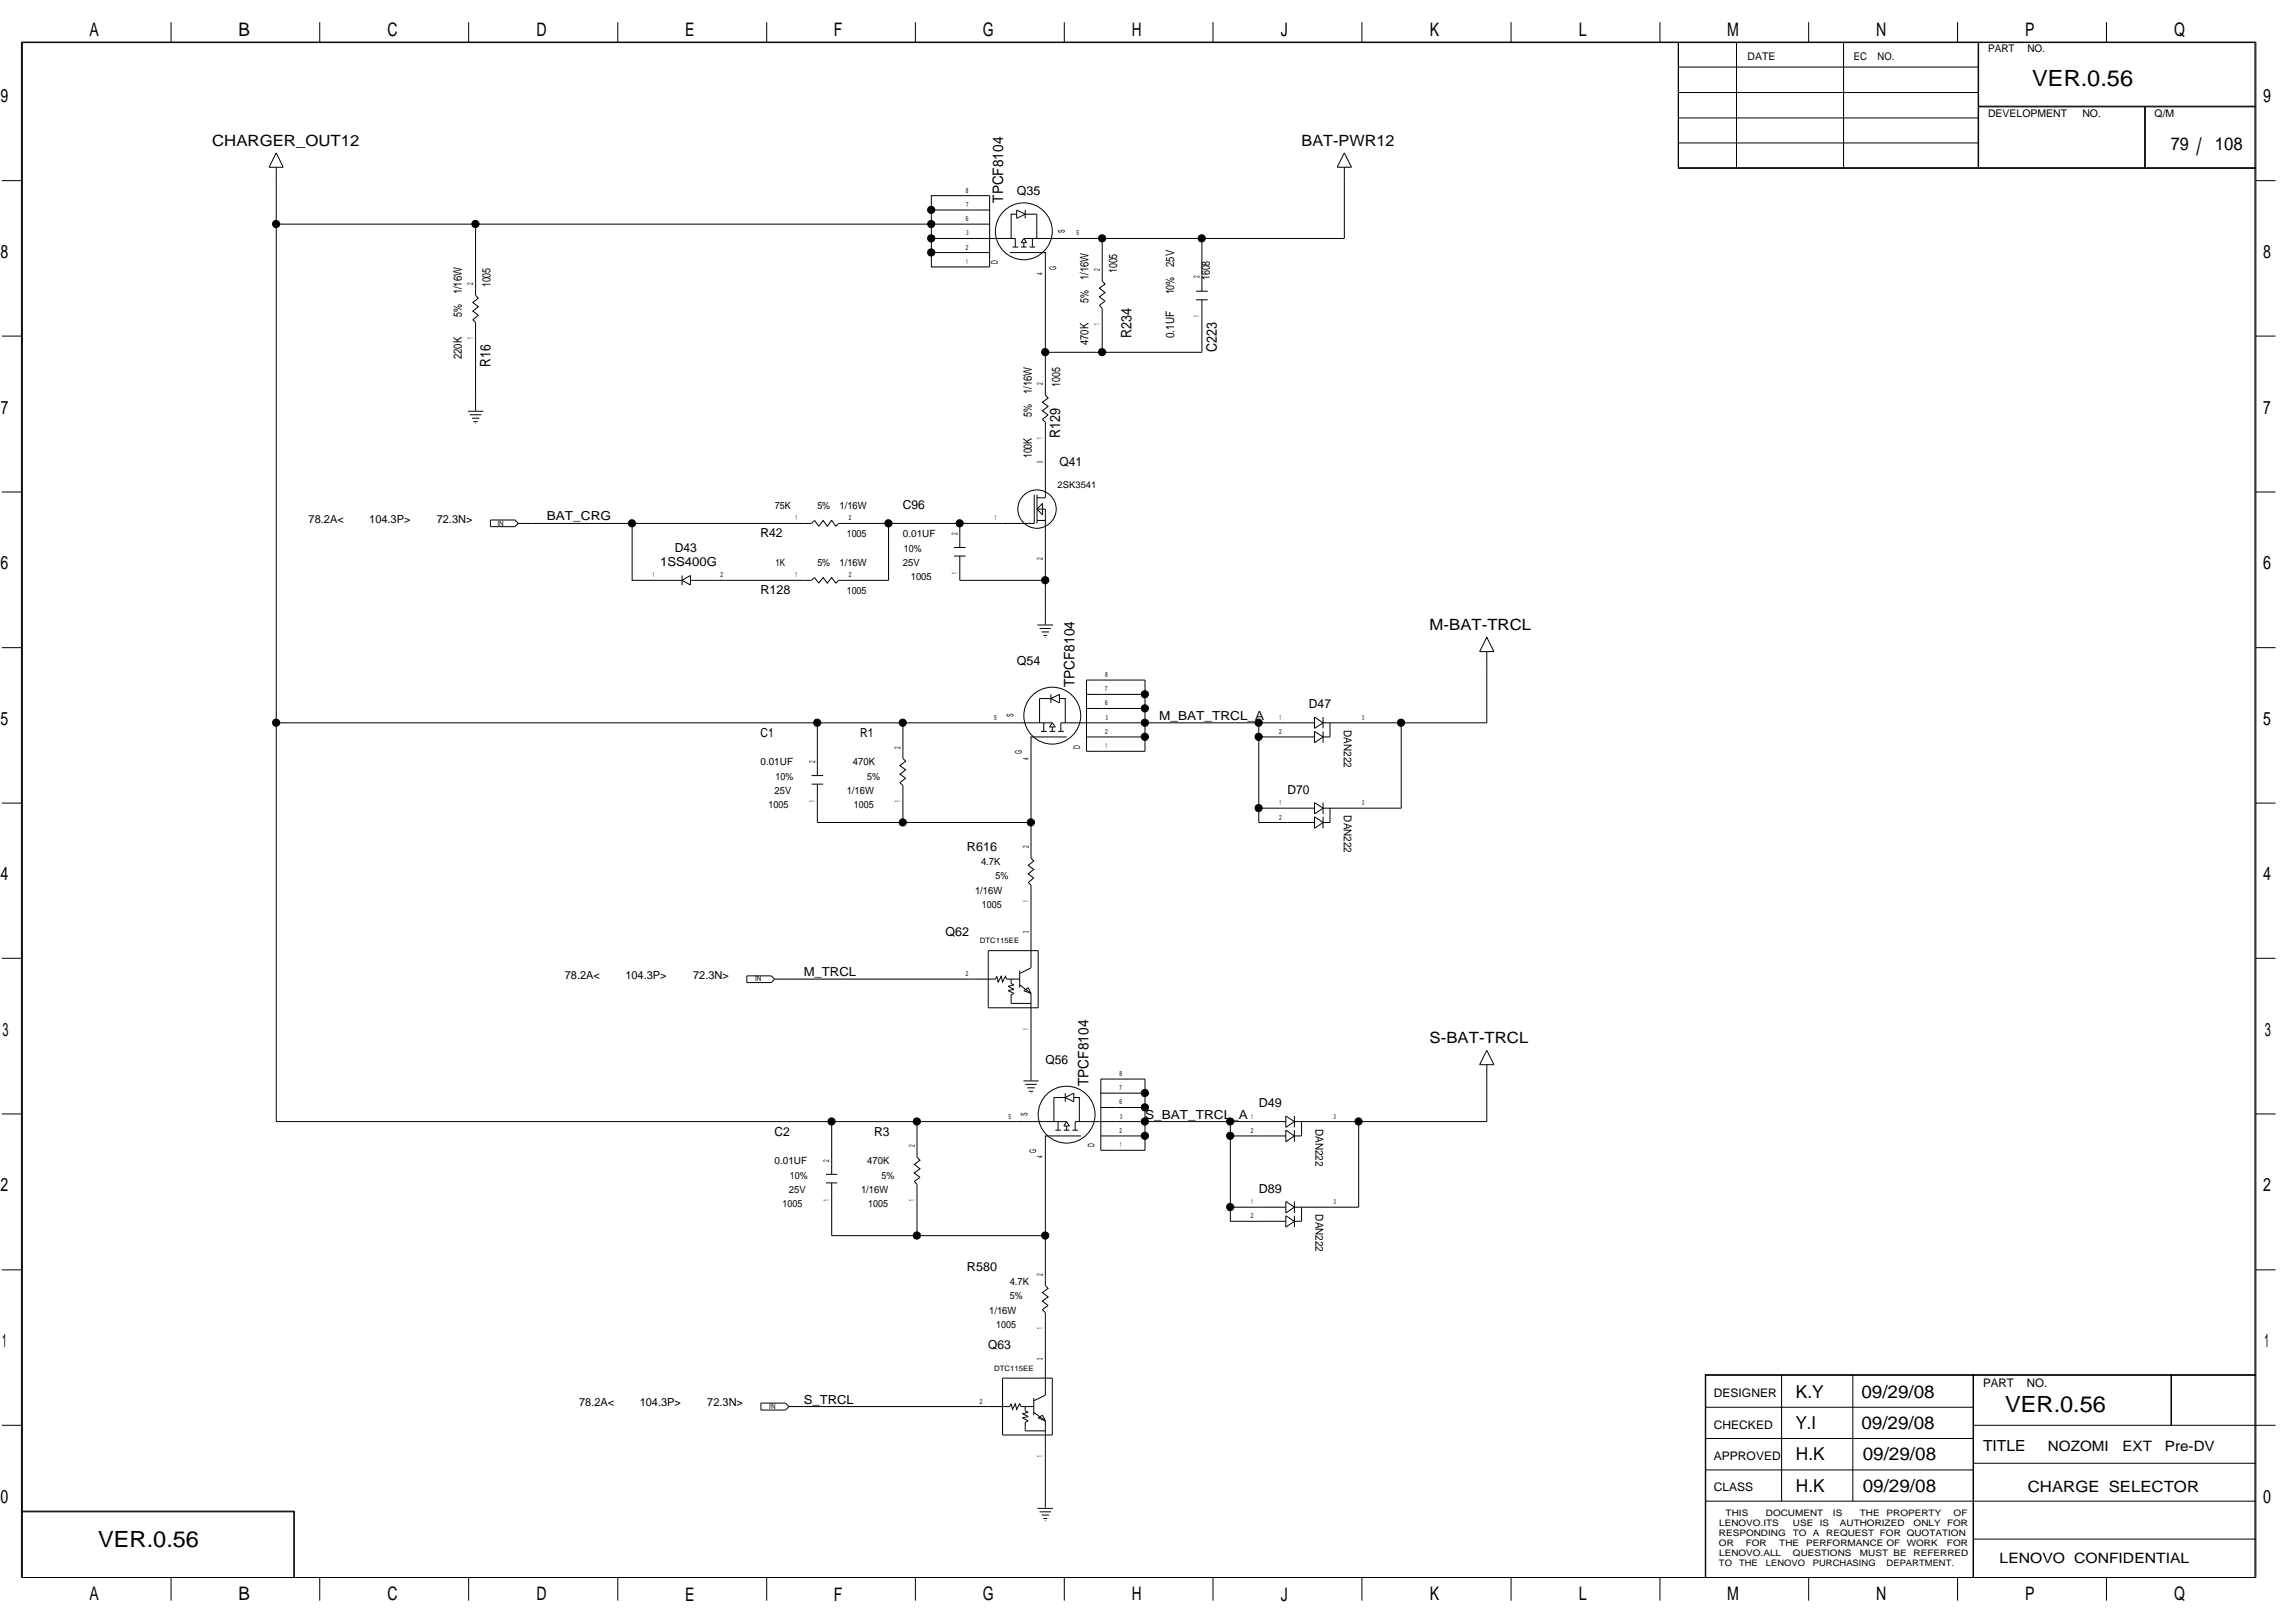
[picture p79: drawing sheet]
<svg xmlns="http://www.w3.org/2000/svg" width="420mm" height="297mm" viewBox="0 0 420 297" stroke-linecap="round" stroke-linejoin="round" font-family="sans-serif">
<defs><g id="words">
<text font-size="4.4" x="402.1" y="28.4">/</text>
<g font-size="4.1">
<text x="372.1" y="15.7">VER.0.56</text>
<text x="367.1" y="258.4">VER.0.56</text>
<text x="18" y="283.2">VER.0.56</text>
</g>
<g font-size="3.4">
<text x="16.4" y="6.6">A</text>
<text x="43.6" y="6.6">B</text>
<text x="70.9" y="6.6">C</text>
<text x="98.2" y="6.6">D</text>
<text x="125.4" y="6.6">E</text>
<text x="152.7" y="6.6">F</text>
<text x="179.9" y="6.6">G</text>
<text x="207.2" y="6.6">H</text>
<text x="234.5" y="6.6">J</text>
<text x="261.8" y="6.6">K</text>
<text x="289" y="6.6">L</text>
<text x="316.2" y="6.6">M</text>
<text x="343.5" y="6.6">N</text>
<text x="370.8" y="6.6">P</text>
<text x="398" y="6.6">Q</text>
<text x=".1" y="18.8">9</text>
<text x="414.3" y="18.8">9</text>
<text x=".1" y="47.2">8</text>
<text x="414.3" y="47.2">8</text>
<text x=".2" y="75.7">7</text>
<text x="414.3" y="75.7">7</text>
<text x=".1" y="104.2">6</text>
<text x="414.3" y="104.2">6</text>
<text x=".1" y="132.7">5</text>
<text x="414.3" y="132.7">5</text>
<text x=".1" y="161.1">4</text>
<text x="414.3" y="161.1">4</text>
<text x=".5" y="189.6">3</text>
<text x="414.6" y="189.6">3</text>
<text x=".1" y="218.1">2</text>
<text x="414.3" y="218.1">2</text>
<text x=".4" y="246.6">1</text>
<text x="414.6" y="246.6">1</text>
<text x=".1" y="275.1">0</text>
<text x="414.3" y="275.1">0</text>
<text x="16.4" y="292.9">A</text>
<text x="43.6" y="292.9">B</text>
<text x="70.9" y="292.9">C</text>
<text x="98.2" y="292.9">D</text>
<text x="125.4" y="292.9">E</text>
<text x="152.7" y="292.9">F</text>
<text x="179.9" y="292.9">G</text>
<text x="207.2" y="292.9">H</text>
<text x="234.5" y="292.9">J</text>
<text x="261.8" y="292.9">K</text>
<text x="289" y="292.9">L</text>
<text x="316.2" y="292.9">M</text>
<text x="343.5" y="292.9">N</text>
<text x="370.8" y="292.9">P</text>
<text x="398" y="292.9">Q</text>
</g>
<g font-size="3.3">
<text x="397.4" y="27.4">79</text>
<text x="405.5" y="27.4">108</text>
<text x="328.8" y="255.8">K.Y</text>
<text x="340.8" y="255.8">09/29/08</text>
<text x="328.7" y="261.6">Y.I</text>
<text x="340.8" y="261.6">09/29/08</text>
<text x="328.8" y="267.3">H.K</text>
<text x="341" y="267.3">09/29/08</text>
<text x="328.8" y="273">H.K</text>
<text x="341" y="273">09/29/08</text>
</g>
<g font-size="2.8">
<text x="38.9" y="26.7">CHARGER_OUT12</text>
<text x="238.3" y="26.7">BAT-PWR12</text>
<text x="261.7" y="115.3">M-BAT-TRCL</text>
<text x="261.7" y="191">S-BAT-TRCL</text>
<text x="363" y="265.6">TITLE</text>
<text x="371.3" y="273.1">CHARGE SELECTOR</text>
</g>
<g font-size="2.7">
<text x="183.7" y="37.1" transform="rotate(-90 183.7 37.1)">TPCF8104</text>
<text x="207.1" y="61.9" transform="rotate(-90 207.1 61.9)">R234</text>
<text x="222.8" y="64.5" transform="rotate(-90 222.8 64.5)">C223</text>
<text x="89.8" y="67.1" transform="rotate(-90 89.8 67.1)">R16</text>
<text x="194.1" y="80.1" transform="rotate(-90 194.1 80.1)">R129</text>
<text x="196.7" y="125.8" transform="rotate(-90 196.7 125.8)">TPCF8104</text>
<text x="199.3" y="198.8" transform="rotate(-90 199.3 198.8)">TPCF8104</text>
</g>
<g font-size="2.6">
<text x="374.9" y="265.5">NOZOMI</text>
<text x="388.6" y="265.5">EXT</text>
<text x="396.4" y="265.5">Pre-DV</text>
<text x="366.1" y="286.1">LENOVO CONFIDENTIAL</text>
</g>
<g font-size="2.3">
<text x="186.1" y="35.8">Q35</text>
<text x="194" y="85.3">Q41</text>
<text x="100.1" y="95.2">BAT_CRG</text>
<text x="165.3" y="93.1">C96</text>
<text x="123.6" y="101">D43</text>
<text x="139.2" y="98.3">R42</text>
<text x="120.9" y="103.5">1SS400G</text>
<text x="139.2" y="108.8">R128</text>
<text x="186.1" y="121.8">Q54</text>
<text x="212.2" y="131.7">M_BAT_TRCL_A</text>
<text x="239.6" y="129.6">D47</text>
<text x="139.2" y="134.8">C1</text>
<text x="157.5" y="134.8">R1</text>
<text x="235.7" y="145.3">D70</text>
<text x="177" y="155.7">R616</text>
<text x="173.1" y="171.4">Q62</text>
<text x="147.1" y="178.6">M_TRCL</text>
<text x="191.4" y="194.8">Q56</text>
<text x="230.5" y="202.6">D49</text>
<text x="141.8" y="207.9">C2</text>
<text x="160.1" y="207.9">R3</text>
<text x="209.6" y="204.7">S_BAT_TRCL_A</text>
<text x="230.5" y="218.3">D89</text>
<text x="177" y="232.6">R580</text>
<text x="180.9" y="247">Q63</text>
<text x="147.1" y="256.9">S_TRCL</text>
</g>
<g font-size="2.2">
<text x="313.8" y="255.7">DESIGNER</text>
<text x="363" y="253.8">PART</text>
<text x="371.1" y="253.8">NO.</text>
<text x="313.8" y="261.5">CHECKED</text>
<text x="313.8" y="267.2">APPROVED</text>
<text x="313.8" y="272.9">CLASS</text>
</g>
<g font-size="2.1">
<text x="84.6" y="53.9" transform="rotate(-90 84.6 53.9)">1/16W</text>
<text x="89.8" y="52.6" transform="rotate(-90 89.8 52.6)">1005</text>
<text x="199.3" y="51.3" transform="rotate(-90 199.3 51.3)">1/16W</text>
<text x="204.5" y="50" transform="rotate(-90 204.5 50)">1005</text>
<text x="215" y="53.9" transform="rotate(-90 215 53.9)">10%</text>
<text x="215" y="48.9" transform="rotate(-90 215 48.9)">25V</text>
<text x="221.5" y="51.3" transform="rotate(-90 221.5 51.3)">1608</text>
<text x="84.6" y="58" transform="rotate(-90 84.6 58)">5%</text>
<text x="199.3" y="55.4" transform="rotate(-90 199.3 55.4)">5%</text>
<text x="84.6" y="65.8" transform="rotate(-90 84.6 65.8)">220K</text>
<text x="199.3" y="63.2" transform="rotate(-90 199.3 63.2)">470K</text>
<text x="215" y="61.9" transform="rotate(-90 215 61.9)">0.1UF</text>
<text x="194.1" y="70.8" transform="rotate(-90 194.1 70.8)">1005</text>
<text x="188.9" y="76.2" transform="rotate(-90 188.9 76.2)">5%</text>
<text x="188.9" y="72.1" transform="rotate(-90 188.9 72.1)">1/16W</text>
<text x="188.9" y="83.9" transform="rotate(-90 188.9 83.9)">100K</text>
</g>
<g font-size="2">
<text x="56.5" y="95.8">78.2A&lt;</text>
<text x="67.6" y="95.8">104.3P&gt;</text>
<text x="80" y="95.8">72.3N&gt;</text>
<text x="246" y="133.6" transform="rotate(90 246 133.6)">DAN222</text>
<text x="246" y="149.2" transform="rotate(90 246 149.2)">DAN222</text>
<text x="103.4" y="179.2">78.2A&lt;</text>
<text x="114.5" y="179.2">104.3P&gt;</text>
<text x="126.9" y="179.2">72.3N&gt;</text>
<text x="240.8" y="206.6" transform="rotate(90 240.8 206.6)">DAN222</text>
<text x="240.8" y="222.2" transform="rotate(90 240.8 222.2)">DAN222</text>
<text x="106" y="257.4">78.2A&lt;</text>
<text x="117.1" y="257.4">104.3P&gt;</text>
<text x="129.5" y="257.4">72.3N&gt;</text>
</g>
<g font-size="1.9">
<text x="319.9" y="11">DATE</text>
<text x="339.4" y="11">EC</text>
<text x="343.7" y="11">NO.</text>
<text x="364" y="9.5">PART</text>
<text x="371.2" y="9.5">NO.</text>
<text x="364" y="21.3">DEVELOPMENT</text>
<text x="381.2" y="21.3">NO.</text>
<text x="394.5" y="21.3">Q/M</text>
</g>
<g font-size="1.8">
<text x="141.8" y="93.1">75K</text>
<text x="149.6" y="93.1">5%</text>
<text x="153.7" y="93.1">1/16W</text>
<text x="155" y="98.3">1005</text>
<text x="165.3" y="98.3">0.01UF</text>
<text x="165.5" y="101">10%</text>
<text x="142" y="103.5">1K</text>
<text x="149.6" y="103.5">5%</text>
<text x="153.7" y="103.5">1/16W</text>
<text x="165.3" y="103.5">25V</text>
<text x="166.7" y="106.2">1005</text>
<text x="155" y="108.8">1005</text>
<text x="139.2" y="140.1">0.01UF</text>
<text x="142" y="142.7">10%</text>
<text x="156.2" y="140.1">470K</text>
<text x="158.8" y="142.7">5%</text>
<text x="140.7" y="147.9">1005</text>
<text x="141.8" y="145.3">25V</text>
<text x="155" y="145.3">1/16W</text>
<text x="156.3" y="147.9">1005</text>
<text x="179.6" y="158.3">4.7K</text>
<text x="182.2" y="160.9">5%</text>
<text x="178.5" y="163.5">1/16W</text>
<text x="179.8" y="166.1">1005</text>
<text x="141.8" y="213.1">0.01UF</text>
<text x="144.6" y="215.7">10%</text>
<text x="158.8" y="213.1">470K</text>
<text x="161.4" y="215.7">5%</text>
<text x="143.3" y="220.9">1005</text>
<text x="144.4" y="218.3">25V</text>
<text x="157.6" y="218.3">1/16W</text>
<text x="159" y="220.9">1005</text>
<text x="184.9" y="237.8">5%</text>
<text x="184.9" y="235.2">4.7K</text>
<text x="181.1" y="240.5">1/16W</text>
<text x="182.4" y="243">1005</text>
</g>
<g font-size="1.7">
<text x="194.9" y="42.6" transform="rotate(-90 194.9 42.6)">S</text>
<text x="182.7" y="48.3" transform="rotate(-90 182.7 48.3)">D</text>
<text x="193.4" y="49.4" transform="rotate(-90 193.4 49.4)">G</text>
<text x="193.6" y="89.2">2SK3541</text>
<text x="185.5" y="131.2" transform="rotate(-90 185.5 131.2)">S</text>
<text x="197.8" y="137" transform="rotate(-90 197.8 137)">D</text>
<text x="187.1" y="138" transform="rotate(-90 187.1 138)">G</text>
<text x="188.1" y="204.3" transform="rotate(-90 188.1 204.3)">S</text>
<text x="200.4" y="210" transform="rotate(-90 200.4 210)">D</text>
<text x="189.7" y="211" transform="rotate(-90 189.7 211)">G</text>
</g>
<g font-size="1.6">
<text x="314.7" y="281.2">RESPONDING</text>
<text x="314.7" y="279.3">LENOVO.ITS</text>
<text x="315.9" y="277.5">THIS</text>
<text x="323.3" y="277.5">DOCUMENT</text>
<text x="328.2" y="281.2">TO</text>
<text x="328.2" y="279.3">USE</text>
<text x="331.9" y="281.2">A</text>
<text x="333.2" y="279.3">IS</text>
<text x="334.3" y="281.2">REQUEST FOR QUOTATION</text>
<text x="335.6" y="277.5">IS</text>
<text x="336.8" y="279.3">AUTHORIZED</text>
<text x="340.5" y="277.5">THE</text>
<text x="345.4" y="277.5">PROPERTY</text>
<text x="350.3" y="279.3">ONLY</text>
<text x="356.5" y="279.3">FOR</text>
<text x="357.7" y="277.5">OF</text>
<text x="314.7" y="286.7">TO</text>
<text x="314.7" y="283">OR</text>
<text x="314.7" y="284.9">LENOVO.ALL</text>
<text x="318.4" y="286.7">THE</text>
<text x="319.6" y="283">FOR</text>
<text x="323.3" y="286.7">LENOVO</text>
<text x="325.7" y="283">THE</text>
<text x="328.2" y="284.9">QUESTIONS</text>
<text x="330.7" y="283">PERFORMANCE OF</text>
<text x="331.9" y="286.7">PURCHASING</text>
<text x="340.5" y="284.9">MUST BE</text>
<text x="345.4" y="286.7">DEPARTMENT.</text>
<text x="349.1" y="283">WORK</text>
<text x="350.3" y="284.9">REFERRED</text>
<text x="356.4" y="283">FOR</text>
</g>
<g font-size="1.5">
<text x="86.6" y="52.2" transform="rotate(-90 86.6 52.2)">2</text>
<text x="190.9" y="50.4" transform="rotate(-90 190.9 50.4)">4</text>
<text x="201.4" y="49.6" transform="rotate(-90 201.4 49.6)">2</text>
<text x="219.6" y="50.9" transform="rotate(-90 219.6 50.9)">2</text>
<text x="201.4" y="59.4" transform="rotate(-90 201.4 59.4)">1</text>
<text x="219.6" y="58.1" transform="rotate(-90 219.6 58.1)">1</text>
<text x="86.6" y="62" transform="rotate(-90 86.6 62)">1</text>
<text x="190.9" y="70.5" transform="rotate(-90 190.9 70.5)">2</text>
<text x="190.9" y="80.3" transform="rotate(-90 190.9 80.3)">1</text>
<text x="190.9" y="84.7" transform="rotate(-90 190.9 84.7)">3</text>
<text x="175.3" y="97.9" transform="rotate(-90 175.3 97.9)">2</text>
<text x="175.3" y="105" transform="rotate(-90 175.3 105)">1</text>
<text x="190.9" y="102.5" transform="rotate(-90 190.9 102.5)">2</text>
<text x="164.8" y="137" transform="rotate(-90 164.8 137)">2</text>
<text x="149.2" y="139.6" transform="rotate(-90 149.2 139.6)">2</text>
<text x="188.3" y="139" transform="rotate(-90 188.3 139)">4</text>
<text x="149.2" y="146.7" transform="rotate(-90 149.2 146.7)">1</text>
<text x="164.8" y="146.7" transform="rotate(-90 164.8 146.7)">1</text>
<text x="188.3" y="155.2" transform="rotate(-90 188.3 155.2)">2</text>
<text x="188.3" y="165" transform="rotate(-90 188.3 165)">1</text>
<text x="188.3" y="170.7" transform="rotate(-90 188.3 170.7)">3</text>
<text x="188.3" y="188.5" transform="rotate(-90 188.3 188.5)">1</text>
<text x="167.5" y="210" transform="rotate(-90 167.5 210)">2</text>
<text x="151.8" y="212.6" transform="rotate(-90 151.8 212.6)">2</text>
<text x="190.9" y="212" transform="rotate(-90 190.9 212)">4</text>
<text x="151.8" y="219.8" transform="rotate(-90 151.8 219.8)">1</text>
<text x="167.5" y="219.8" transform="rotate(-90 167.5 219.8)">1</text>
<text x="190.9" y="233.5" transform="rotate(-90 190.9 233.5)">2</text>
<text x="190.9" y="243.2" transform="rotate(-90 190.9 243.2)">1</text>
<text x="190.9" y="249" transform="rotate(-90 190.9 249)">3</text>
<text x="190.9" y="266.7" transform="rotate(-90 190.9 266.7)">1</text>
</g>
<g font-size="1.4">
<text x="91.1" y="96.2">IN</text>
<text x="179.4" y="172.6">DTC115EE</text>
<text x="138.2" y="179.6">IN</text>
<text x="182" y="250.9">DTC115EE</text>
<text x="140.8" y="257.8">IN</text>
</g>
<g font-size="1.3">
<text x="176.8" y="35.3">8</text>
<text x="176.8" y="40.5">6</text>
<text x="176.9" y="37.8">7</text>
<text x="176.8" y="45.7">2</text>
<text x="176.9" y="43.1">3</text>
<text x="197.1" y="43.1">5</text>
<text x="176.9" y="48.3">1</text>
<text x="145.6" y="95.2">1</text>
<text x="155.4" y="95.2">2</text>
<text x="182.1" y="95.2">1</text>
<text x="119.5" y="105.7">1</text>
<text x="131.9" y="105.7">2</text>
<text x="145.6" y="105.7">1</text>
<text x="155.4" y="105.7">2</text>
<text x="202.3" y="123.9">8</text>
<text x="182" y="131.7">5</text>
<text x="202.3" y="129.1">6</text>
<text x="202.3" y="126.5">7</text>
<text x="202.4" y="131.7">3</text>
<text x="234.3" y="131.7">1</text>
<text x="249.4" y="131.7">3</text>
<text x="202.3" y="134.3">2</text>
<text x="202.4" y="136.9">1</text>
<text x="234.2" y="134.3">2</text>
<text x="234.2" y="150">2</text>
<text x="234.3" y="147.4">1</text>
<text x="249.4" y="147.4">3</text>
<text x="176.8" y="178.6">2</text>
<text x="204.9" y="196.9">8</text>
<text x="204.9" y="202.1">6</text>
<text x="205" y="199.5">7</text>
<text x="184.6" y="204.7">5</text>
<text x="204.9" y="207.3">2</text>
<text x="205" y="209.9">1</text>
<text x="205.1" y="204.7">3</text>
<text x="229" y="207.3">2</text>
<text x="229.1" y="204.7">1</text>
<text x="244.2" y="204.7">3</text>
<text x="229.1" y="220.4">1</text>
<text x="244.2" y="220.4">3</text>
<text x="229" y="223">2</text>
<text x="179.4" y="256.9">2</text>
</g>
</g></defs>
<g fill="none" stroke="#000" stroke-width=".18">
<path d="M3.9 7.7h409.1v281h-409.1zM31.3 4.1v3.6M58.5 4.1v3.6M85.8 4.1v3.6M113.1 4.1v3.6M140.4 4.1v3.6M167.6 4.1v3.6M194.8 4.1v3.6M222.1 4.1v3.6M249.3 4.1v3.6M276.6 4.1v3.6M303.9 4.1v3.6"/>
<path d="M307.2 7.7v23.1h105.8M307.2 12.3h55M307.2 16.9h55M307.3 7.7v23.1M317.9 7.7v23.1M331.1 4.1v3.6M337.5 7.7v23.1M358.4 4.1v3.6M362.2 19.6h50.8M362.2 7.7v23.1M362.2 19.4h50.8M385.6 4.1v3.6"/>
<path d="M392.6 19.6v11.2M392.8 19.6v11.2M.3 33.1h3.6M50.6 30.6v174.7h101.7M50.6 28l1.2 2.6h-2.5zM170.5 38.4v-2.6h10.7v13.1h-10.7v-2.7M181.2 38.4h-10.7v7.8M186.1 38.4l1.6 .8-1.6 .8zM186.1 39.2h-1v4.4M187.7 38.4v1.6M187.7 39.2h2.1v4.4M246.1 28l1.3 2.6h-2.6z"/>
<path d="M246.1 30.6v13h-44.3M307.2 30.7h105.8M307.2 21.6h55M307.3 26.2h54.9M413 33.1h3.6M50.6 41h130.6M87.1 41v13.1l.5 .5-1 .8 1 .7-1 .8 1 .8-1 .8 .5 .5v16.2M170.5 43.6h15.4v1.6M170.5 46.2h10.7M184.9 46.2h6.5v18.3h10.4M185.4 45.2h1M186.9 45.2h1"/>
<path d="M187.4 43.6l.5 .8h-1zM187.4 43.6h14.4v7.8l.5 .6-1 .7 1 .9-1 .7 1 .8-1 .8 .5 .5v8.1M187.4 44.4v.8M188.5 45.2h1M189 43.6v1.6M219 53.3h2.1M219 54.9h2.1M220 43.6v9.7M220 54.9v9.6h-18.2M.3 61.5h3.6M85.7 75.3h2.8M86 75.9h2.1"/>
<path d="M86.4 76.5h1.3M86.7 77.2h.7M87 77.5h.1M191.4 64.5v7.8l.5 .6-1.1 .7 1.1 .8-1.1 .8 1.1 .7-1.1 .9 .6 .5v13.8h-1.5M413 61.5h3.6M.3 90h3.6M89.8 95.2h4.5l.6 .6-.6 .6h-4.5zM115.7 95.8h-20.8M162.7 95.8v10.4h-9.2l-.5 .5-.7-1-.8 1-.8-1-.8 1-.8-1-.5 .5h-22.2M175.7 95.8v4.4M175.7 95.8h-22.2l-.5 .5-.7-1.1-.8 1.1-.8-1.1-.8 1.1-.8-1.1-.5 .6h-32.9v10.4h9.2l1.5-.9v1.8l-1.5-.9M189.3 90.6v5.2h-13.6"/>
<path d="M189.9 93.2h1.5v21.1M189.9 90.6v5.2M189.9 95.2h1.5M190.9 92.1v2.1l-1-1zM413 90h3.6M.3 118.5h3.6M124.9 105.3v1.8M174.7 100.2h2.1M174.7 101.8h2.1M175.7 101.8v4.4h15.7M189.9 114.4h2.9M190.3 115h2.1"/>
<path d="M190.7 115.7h1.4M191 116.3h.7M191.3 116.6h.1M272.2 116.6l1.3 2.7h-2.6zM272.2 119.3v13h-30M413 118.5h3.6M50.6 132.3h142M149.6 132.3v9.6M165.3 132.3v6.5l.5 .5-1 .8 1 .8-1 .8 1 .8-1 .7 .5 .6v6.7M190.6 133.9h1M191.1 132.3v1.6M192.1 133.9h1.1"/>
<path d="M192.4 127.1v1.6M192.4 127.8l1.6-.7v1.6zM192.4 127.8h-2.1v4.5M192.6 132.3l.6 .8h-1.1zM192.6 133.1v.8M193.7 133.9h1.1M194 127.8h1v4.5M195.3 134.9h-6.5v22.2l.5 .5-1.1 .8 1.1 .7-1.1 .8 1.1 .8-1.1 .8 .6 .5v15.1l-2.1 1.1M209.6 134.9h-10.7M209.6 129.7h-10.7M209.6 127.1h-10.7M209.6 129.7v-5.2h-10.7v13h10.7v-2.6"/>
<path d="M209.6 129.7v2.6h-15.4v1.6M230.5 132.3v18.2h10.2M230.5 134.9h10.2M230.5 132.3h10.2M230.5 132.3h-20.9v2.6M240.7 131.2l1.5 1.1-1.5 1zM240.7 133.9l1.5 1-1.5 1zM242.2 131.2v2.1M242.2 133.9v2M243.5 132.3v2.6h-1.3M256.5 132.3v15.6h-14.3M.3 147h3.6"/>
<path d="M148.6 141.9h2.1M148.6 143.5h2.1M149.6 143.5v7h39.2M230.5 147.9h10.2M240.7 149.5l1.5 1-1.5 1.1zM240.7 146.9l1.5 1-1.5 1.1zM242.2 146.9v2.1M242.2 149.5v2.1M243.5 147.9v2.6h-1.3M413 147h3.6M.3 175.4h3.6M136.7 178.6h4.5l.6 .6-.6 .6h-4.5z"/>
<path d="M141.8 179.2h40.4l.3-.5 .2 1 .6-1 .2 1 .6-1 .2 .5h2.4M180.9 174h9.2v10.4h-9.2zM185.1 179.2v.8l.5 .3-1 .2 1 .6-1 .2 1 .5-.5 .3v1.5h3.7M186.7 177.6v3.2M413 175.4h3.6M186.7 180.3l2.1 1.5M187.4 197.8h2.8M187.4 181.3l.8-.5 .6 1zM187.7 198.5h2.1M188.1 199.1h1.3M188.4 199.7h.7M188.8 181.8v15.9"/>
<path d="M272.2 194.9v10.4h-35.2M272.2 192.2l1.3 2.7h-2.6zM.3 203.9h3.6M151.2 214.9h2.1M151.2 216.5h2.1M152.3 205.3h43M152.3 205.3v9.6M152.3 216.5v9.6h39.1M167.9 205.3v6.5l.5 .5-1 .8 1 .8-1 .8 1 .8-1 .7 .5 .5v9.4M188.7 200.1h.1M193.2 206.8h1M193.7 205.3v1.5"/>
<path d="M194.8 206.8h1M195 200.1v1.5M195 200.9h-2.1v4.4M195 200.9l1.6-.8v1.5zM195.3 205.3l.5 .8h-1zM195.3 206.1v.7M196.3 206.8h1M196.6 200.9h1v4.4M197.9 207.9h-6.5v27.4l.5 .5-1.1 .8 1.1 .8-1.1 .7 1.1 .8-1.1 .8 .6 .5v15.2l-2.1 1M209.6 200.1h-8.1M209.6 207.9h-8.1M209.6 202.7h-8.1"/>
<path d="M209.6 202.7v5.2M209.6 202.7v-5.2h-8.1v13h8.1v-2.6M225.2 205.3v2.6h10.2M225.2 207.9v15.6h10.2M235.4 219.9l1.6 1-1.6 1.1zM235.4 204.3l1.6 1-1.6 1zM235.4 206.8l1.6 1.1-1.6 1.1zM235.4 205.3h-38.6v1.5M237 219.9v2.1M237 204.3v2M237 206.8v2.2M238.3 205.3v2.6h-1.3"/>
<path d="M248.7 205.3v15.6h-11.7M413 203.9h3.6M.3 232.4h3.6M225.2 220.9h10.2M235.4 222.5l1.6 1-1.6 1.1zM237 222.5v2.1M238.3 220.9v2.6h-1.3M413 232.4h3.6M139.3 256.8h4.5l.6 .6-.6 .7h-4.5zM183.5 252.2h9.1v10.4h-9.1zM187.7 257.4v.8l.5 .3-1 .2 1 .5-1 .3 1 .6-.5 .2v1.6h3.7M189.3 255.9v3.1"/>
<path d="M189.3 258.5l2.1 1.6M189.3 257.4h-2.4l-.2-.5-.6 1-.2-1-.5 1-.3-1-.2 .5h-40.5M190.1 259.5l.7-.5 .6 1.1zM312.2 251.7h100.8M312.2 257.6h49M312.3 251.6v37M326.2 251.6v23.1M339.2 251.6v23.1M361.2 251.6v37M361.3 251.6v37M397.5 251.6v9.3M413 251.6h-100.8v37"/>
<path d="M.3 260.9h3.6M3.9 276.7h50M3.9 276.6h50v12M53.8 276.6v12M189.9 276.1h2.9M190.3 276.7h2.1M190.7 277.3h1.4M191 277.9h.7M191.3 278.3h.1M191.4 260.1v15.8M312.2 274.7h100.8M312.2 263.3h49"/>
<path d="M312.2 269h49M361.2 267.8h51.8M361.2 260.9h55.4M4.1 288.6v-280.8h408.7v280.8M31.3 288.6v4.3M58.5 288.6v4.3M85.8 288.6v4.3M113.1 288.6v4.3M140.4 288.6v4.3M167.6 288.6v4.3M194.8 288.6v4.3M222.1 288.6v4.3"/>
<path d="M249.3 288.6v4.3M276.6 288.6v4.3M303.9 288.6v4.3M331.1 288.6v4.3M358.4 288.6v4.3M361.2 281.7h51.8M385.6 288.6v4.3"/>
<circle cx="187.4" cy="42.3" r="5.2"/>
<circle cx="189.9" cy="93.2" r="3.5"/>
<circle cx="192.6" cy="131" r="5.2"/>
<circle cx="195.3" cy="204" r="5.2"/>
</g>
<g fill="#000" stroke="#000" stroke-width=".18">
<circle cx="170.5" cy="38.4" r=".66"/>
<circle cx="50.5" cy="41" r=".66"/>
<circle cx="87" cy="41" r=".66"/>
<circle cx="170.5" cy="43.6" r=".66"/>
<circle cx="170.5" cy="41" r=".66"/>
<circle cx="170.5" cy="46.2" r=".66"/>
<circle cx="201.8" cy="43.6" r=".66"/>
<circle cx="220" cy="43.6" r=".66"/>
<circle cx="191.4" cy="64.5" r=".66"/>
<circle cx="201.8" cy="64.5" r=".66"/>
<circle cx="115.7" cy="95.8" r=".66"/>
<circle cx="162.6" cy="95.8" r=".66"/>
<circle cx="175.7" cy="95.8" r=".66"/>
<circle cx="191.4" cy="106.2" r=".66"/>
<circle cx="50.5" cy="132.3" r=".66"/>
<circle cx="149.6" cy="132.3" r=".66"/>
<circle cx="165.3" cy="132.3" r=".66"/>
<circle cx="209.6" cy="129.6" r=".66"/>
<circle cx="209.6" cy="132.3" r=".66"/>
<circle cx="209.6" cy="134.9" r=".66"/>
<circle cx="209.6" cy="127.1" r=".66"/>
<circle cx="230.4" cy="132.3" r=".66"/>
<circle cx="230.4" cy="134.9" r=".66"/>
<circle cx="256.5" cy="132.3" r=".66"/>
<circle cx="165.3" cy="150.5" r=".66"/>
<circle cx="188.7" cy="150.5" r=".66"/>
<circle cx="230.4" cy="147.9" r=".66"/>
<circle cx="152.2" cy="205.3" r=".66"/>
<circle cx="167.9" cy="205.3" r=".66"/>
<circle cx="209.6" cy="205.3" r=".66"/>
<circle cx="209.6" cy="200" r=".66"/>
<circle cx="209.6" cy="207.9" r=".66"/>
<circle cx="209.6" cy="202.7" r=".66"/>
<circle cx="225.2" cy="205.3" r=".66"/>
<circle cx="225.2" cy="207.9" r=".66"/>
<circle cx="248.7" cy="205.3" r=".66"/>
<circle cx="167.9" cy="226.1" r=".66"/>
<circle cx="191.4" cy="226.1" r=".66"/>
<circle cx="225.2" cy="220.9" r=".66"/>
</g>
<use href="#words"/>
</svg>
